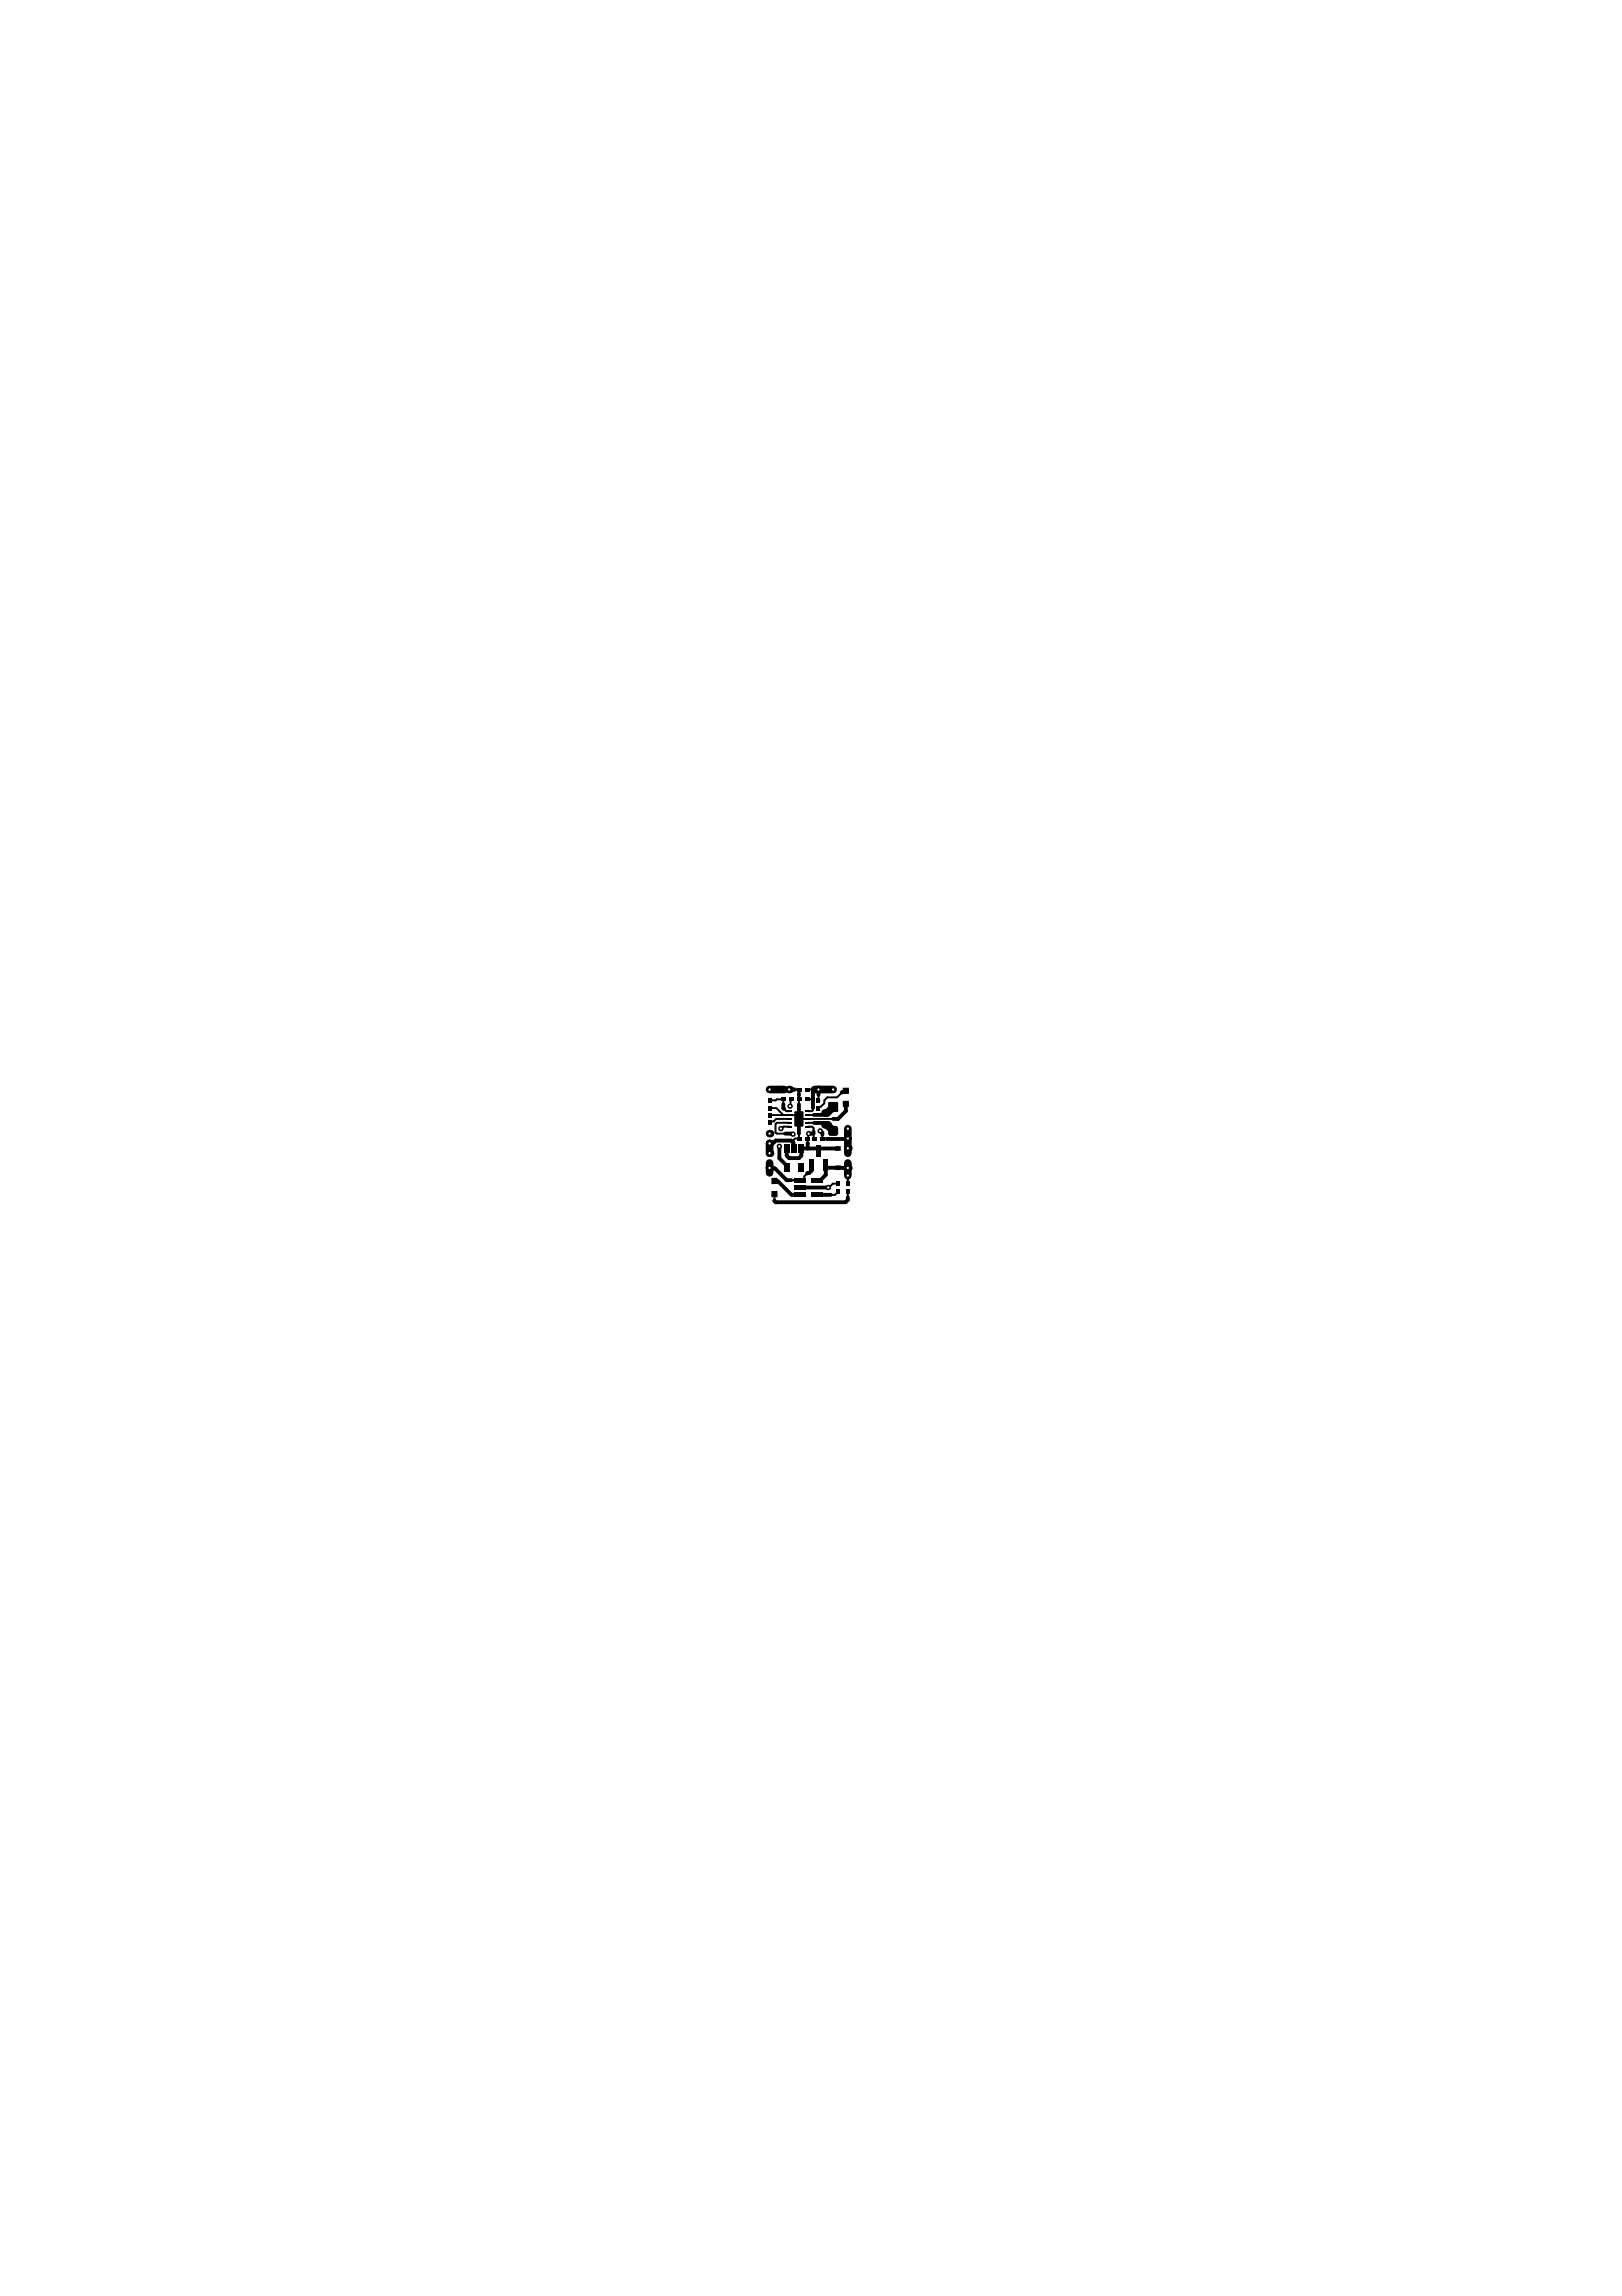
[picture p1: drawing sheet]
<svg xmlns="http://www.w3.org/2000/svg" width="210mm" height="297mm" viewBox="0 0 210 297" stroke-linecap="round" stroke-linejoin="round" font-family="sans-serif">
<g fill="none" stroke="#000" stroke-width=".25">
<path d="M99.6 142.4l1.8-.2v.7M99.6 144.3h3.3l.5 .5h4.4M99.6 143.4h.9l.9 .9M100.2 152.8h.4M100.2 154.5v.8M101.4 144.3h.1M101.5 143.5l.3 .3h.4M102.2 145.8h-.8l-.3 .2M102.2 145.3h-1.7l-.1 .1v1.1l.1 .2h1.1M102.2 144.8h-1.8l-.3 .3h-.4l-.1 .2M102.4 142.2l-.2 .9M102.8 141h.7"/>
<path d="M103.4 141.1v.4M103.4 141.7v.4l.1 .1M103.4 146.7v.5M103.5 142.2l-.1 .1v.6M103.5 142.2h.1M103.5 147.3h-.6l-.2 .2v.4M103.7 148.6l.1-.1h1.9l.2 .2M104.4 151.8l-.3 .4v.3l-.2 .2h-1.5M104.5 141h.9M104.5 142.2h.7M104.6 145.8h.5l.2 .1v.5M104.6 144.3h.7"/>
<path d="M104.6 145.3h.8M104.7 146.7l-.2 .6v1.2M105.2 142.2h.1M105.2 143.4v.2l-.1 .2h-.5M105.3 146.7v.6M105.9 142.4h.1M105.9 141l-.1 .1h-.4M105.9 141.7v.7M106.1 148.6l-.2 .2M106.4 146.8v.5h.5M108.4 151.1h.1M108.5 154.1l-.4 .5h-.6"/>
<path d="M108.5 153.1h-.7l-.6 .5M108.9 141.4l-.6 .6h-1.2l-.4 .3v.4l-.8 .7M109.7 153.1h.1M109.7 152.4v.7M109.7 154.1v.8"/>
</g>
<g fill="none" stroke="#000" stroke-width=".5">
<path d="M99.6 151.1l.7 .1 1.5 1.5h.6M99.6 147.9l.1-.1h.4l.3-.2h2l.3 .3v.7h.1M100.6 152.8l1.8 1.8h1.2M100.9 148.3v1.5l.8 .9 .1 .3M101.4 142.9v.5l.1 .1M101.5 141h1.3M101.6 146.7h1M101.8 148.6v.9l.3 .3h1.3l.3-.3v-.9M103.4 141.5v.2M103.4 142.9v3.8M103.6 153.6h3.6M103.8 148.5l4.7 .1"/>
<path d="M104.5 147.9h.1M104.5 147.9v.7M104.7 146.7h.5M105 150.8v.7l-.3 .2-.3 .1M105.3 146.4v.3M105.4 145.3h1.4l.2 .2M105.4 141l-.2 .2v2.2M105.7 154.6h1.8M105.9 141v.7M106.1 146.3l.3 .2v.3M106.9 150.8v1.2l-.7 .7h-.5M107 147.4h2.7"/>
<path d="M107.2 151.1h1.2M107.8 143.2l-1 1h-1.5M108.5 151.1h.1M108.5 151.1h1.2M109.5 142.8v.9l-1 1.1h-.7M109.5 141.1l-.2 .2h-.3l-.1 .1M109.7 154.9v.3l-.3 .3h-9l-.2-.2M109.7 152.1v.3"/>
</g>
<g fill="#000">
<circle cx="102.6" cy="146.7" r=".35"/>
<circle cx="102.8" cy="141" r=".25"/>
<circle cx="103.6" cy="153.6" r=".25"/>
<circle cx="105.4" cy="141" r=".25"/>
<circle cx="107" cy="145.5" r=".5"/>
<circle cx="107.2" cy="153.6" r=".25"/>
<circle cx="107.8" cy="146.3" r=".25"/>
<circle cx="109.7" cy="147.4" r=".25"/>
</g>
<path d="M99.6 141h1.9M99.6 147.9v1.3M99.6 150.5v1.2M105.4 141h2.4M106.8 145.5h.2l.8 .8M107.8 143.2l-.8 .8h-.2M109.7 146v3.2M109.7 150.5v1.6" fill="none" stroke="#000" stroke-width="1"/>
<circle cx="102.6" cy="146.7" r=".15" fill="#fff"/>
<circle cx="100.9" cy="148.3" r=".35" fill="#000"/>
<circle cx="100.9" cy="148.3" r=".15" fill="#fff"/>
<circle cx="102.2" cy="143.1" r=".35" fill="#000"/>
<circle cx="102.2" cy="143.1" r=".15" fill="#fff"/>
<circle cx="106.1" cy="146.3" r=".35" fill="#000"/>
<circle cx="106.1" cy="146.3" r=".15" fill="#fff"/>
<circle cx="101.1" cy="146" r=".35" fill="#000"/>
<circle cx="101.1" cy="146" r=".15" fill="#fff"/>
<circle cx="99.6" cy="141" r=".35" fill="#000"/>
<circle cx="99.6" cy="141" r=".15" fill="#fff"/>
<circle cx="104.7" cy="146.7" r=".35" fill="#000"/>
<circle cx="104.7" cy="146.7" r=".15" fill="#fff"/>
<circle cx="109.7" cy="147.3" r=".35" fill="#000"/>
<circle cx="109.7" cy="147.3" r=".15" fill="#fff"/>
<circle cx="109.7" cy="152.1" r=".35" fill="#000"/>
<circle cx="109.7" cy="152.1" r=".15" fill="#fff"/>
<circle cx="109.7" cy="146" r=".35" fill="#000"/>
<circle cx="109.7" cy="146" r=".15" fill="#fff"/>
<circle cx="107.2" cy="153.6" r=".35" fill="#000"/>
<circle cx="107.2" cy="153.6" r=".15" fill="#fff"/>
<circle cx="107.8" cy="141" r=".35" fill="#000"/>
<circle cx="107.8" cy="141" r=".15" fill="#fff"/>
<circle cx="103.4" cy="144.8" r=".25" fill="#000"/>
<circle cx="103.4" cy="144.8" r=".15" fill="#fff"/>
<circle cx="103.4" cy="145.4" r=".25" fill="#000"/>
<circle cx="103.4" cy="145.4" r=".15" fill="#fff"/>
<circle cx="102.1" cy="141" r=".5" fill="#000"/>
<circle cx="102.1" cy="141" r=".15" fill="#fff"/>
<circle cx="103.4" cy="144.1" r=".25" fill="#000"/>
<circle cx="103.4" cy="144.1" r=".15" fill="#fff"/>
<circle cx="109.7" cy="148.6" r=".5" fill="#000"/>
<circle cx="109.7" cy="148.6" r=".15" fill="#fff"/>
<circle cx="109.7" cy="151.1" r=".5" fill="#000"/>
<circle cx="109.7" cy="151.1" r=".15" fill="#fff"/>
<circle cx="105.9" cy="141" r=".5" fill="#000"/>
<circle cx="105.9" cy="141" r=".15" fill="#fff"/>
<circle cx="99.6" cy="146.7" r=".5" fill="#000"/>
<circle cx="99.6" cy="146.7" r=".15" fill="#fff"/>
<circle cx="99.6" cy="151.1" r=".5" fill="#000"/>
<circle cx="99.6" cy="151.1" r=".15" fill="#fff"/>
<circle cx="99.6" cy="147.9" r=".5" fill="#000"/>
<circle cx="99.6" cy="147.9" r=".15" fill="#fff"/>
<circle cx="99.6" cy="149.2" r=".5" fill="#000"/>
<circle cx="99.6" cy="149.2" r=".15" fill="#fff"/>
<g fill="#000">
<path d="M99.3 143.1h.5v.6h-.5z" fill-rule="evenodd"/>
<path d="M99.3 142.1h.5v.6h-.5z" fill-rule="evenodd"/>
<path d="M99.3 145h.5v.6h-.5z" fill-rule="evenodd"/>
<path d="M99.3 144h.5v.6h-.5z" fill-rule="evenodd"/>
<path d="M99.8 154.2l.1-.1h.6l.1 .1v.6l-.1 .1h-.6l-.1-.1z" fill-rule="evenodd"/>
<path d="M99.8 152.5l.1-.1h.6l.1 .1v.6l-.1 .1h-.6l-.1-.1z" fill-rule="evenodd"/>
<path d="M101.1 142h.6v.5h-.6z" fill-rule="evenodd"/>
<path d="M101.9 144.1h.6v.3h-.6z" fill-rule="evenodd"/>
<path d="M101.9 143.6h.6v.3h-.6z" fill-rule="evenodd"/>
<path d="M101.9 144.6h.6v.3h-.6z" fill-rule="evenodd"/>
<path d="M101.9 145.1h.6v.3h-.6z" fill-rule="evenodd"/>
<path d="M101.9 145.6h.6v.3h-.6z" fill-rule="evenodd"/>
<path d="M101.5 150.5h.6v1.1h-.6z" fill-rule="evenodd"/>
<path d="M101.5 148.1h.6v1.1h-.6z" fill-rule="evenodd"/>
<path d="M102.1 142h.6v.5h-.6z" fill-rule="evenodd"/>
<path d="M102.9 154.3h1.4v.6h-1.4z" fill-rule="evenodd"/>
<path d="M102.9 153.4h1.4v.5h-1.4z" fill-rule="evenodd"/>
<path d="M102.9 152.4h1.4v.6h-1.4z" fill-rule="evenodd"/>
<path d="M102.9 143.8h.9l.2 .1v1.7l-.2 .2h-.9l-.1-.2v-1.7z" fill-rule="evenodd"/>
<path d="M102.4 148.1h.7v1.1h-.7z" fill-rule="evenodd"/>
<path d="M103.2 142h.6v.5h-.6z" fill-rule="evenodd"/>
<path d="M103.2 140.7h.6v.5h-.6z" fill-rule="evenodd"/>
<path d="M103.2 147h.6v.5h-.6z" fill-rule="evenodd"/>
<path d="M103.4 148.1h.6v1.1h-.6z" fill-rule="evenodd"/>
<path d="M103.4 150.5h.6v1.1h-.6z" fill-rule="evenodd"/>
<path d="M104.3 144.1h.6v.3h-.6z" fill-rule="evenodd"/>
<path d="M104.3 143.6h.6v.3h-.6z" fill-rule="evenodd"/>
<path d="M104.3 144.6h.6v.3h-.6z" fill-rule="evenodd"/>
<path d="M104.3 145.1h.6v.3h-.6z" fill-rule="evenodd"/>
<path d="M104.3 145.6h.6v.3h-.6z" fill-rule="evenodd"/>
<path d="M104.7 150h.6v1.5h-.6z" fill-rule="evenodd"/>
<path d="M104.2 142h.6v.5h-.6z" fill-rule="evenodd"/>
<path d="M104.2 140.7h.6v.5h-.6z" fill-rule="evenodd"/>
<path d="M104.2 147h.6v.5h-.6z" fill-rule="evenodd"/>
<path d="M105 152.4h1.4v.6h-1.4z" fill-rule="evenodd"/>
<path d="M105 154.3h1.4v.6h-1.4z" fill-rule="evenodd"/>
<path d="M105.1 147h.6v.5h-.6z" fill-rule="evenodd"/>
<path d="M105.6 148.1h.6v1.5h-.6z" fill-rule="evenodd"/>
<path d="M105.7 143.1h.5v.6h-.5z" fill-rule="evenodd"/>
<path d="M105.7 142.1h.5v.6h-.5z" fill-rule="evenodd"/>
<path d="M106.1 147h.6v.5h-.6z" fill-rule="evenodd"/>
<path d="M106.6 150h.6v1.5h-.6z" fill-rule="evenodd"/>
<path d="M107.3 142.6h1l.2 .1v1l-.2 .2h-1l-.1-.2v-1z" fill-rule="evenodd"/>
<path d="M107.5 145.7h.6l.4 .3v.6l-.4 .4h-.6l-.3-.4v-.6z" fill-rule="evenodd"/>
<path d="M108.2 153.8h.5v.6h-.5z" fill-rule="evenodd"/>
<path d="M108.2 152.8h.5v.6h-.5z" fill-rule="evenodd"/>
<path d="M108.2 150.8h.5l.1 .5-.1 .1h-.5l-.1-.1z" fill-rule="evenodd"/>
<path d="M108.2 148.3h.5l.1 .5-.1 .1h-.5l-.1-.1z" fill-rule="evenodd"/>
<path d="M109.5 153.8h.5v.6h-.5z" fill-rule="evenodd"/>
<path d="M109.5 152.8h.5v.6h-.5z" fill-rule="evenodd"/>
<path d="M109.1 140.8l.1-.1h.6l.1 .1v.6l-.1 .1h-.6l-.1-.1z" fill-rule="evenodd"/>
<path d="M109.1 142.5l.1-.1h.6l.1 .1v.6l-.1 .1h-.6l-.1-.1z" fill-rule="evenodd"/>
</g>
<g fill="#000">
<path d="M99.8 154.2h.1zM99.9 154.1v.1h-.1z"/>
<path d="M99.9 154.8v.1zM99.8 154.8h.1v.1z"/>
<path d="M99.8 152.5h.1zM99.9 152.4v.1h-.1z"/>
<path d="M99.9 153.1v.1zM99.8 153.1h.1v.1z"/>
<path d="M100.5 154.8h.1zM100.5 154.8h.1l-.1 .1z"/>
<path d="M100.5 154.1v.1zM100.5 154.1l.1 .1h-.1z"/>
<path d="M100.5 153.1h.1zM100.5 153.1h.1l-.1 .1z"/>
<path d="M100.5 152.4v.1zM100.5 152.4l.1 .1h-.1z"/>
<path d="M102.8 143.9h.1zM102.8 143.8h.1v.1h-.1z"/>
<path d="M102.9 145.6v.2zM102.8 145.6h.1v.2z"/>
<path d="M103.8 145.6h.2zM103.8 145.6h.2l-.2 .2z"/>
<path d="M103.8 143.8v.1zM103.8 143.8l.2 .1h-.2z"/>
<path d="M107.2 142.7h.1zM107.2 142.6h.1v.1h-.1z"/>
<path d="M107.3 143.7v.2zM107.2 143.7h.1v.2z"/>
<path d="M107.2 146h.3zM107.3 145.7h.2v.3h-.3z"/>
<path d="M107.5 146.6v.4zM107.2 146.6h.3v.4l-.3-.2z"/>
<path d="M108.1 146.6h.4zM108.1 146.6h.4l-.1 .2-.3 .2z"/>
<path d="M108.1 145.7v.3zM108.1 145.7h.2l.2 .3h-.4z"/>
<path d="M108.1 150.9h.1zM108.1 150.8l.1 .1z"/>
<path d="M108.2 151.3v.1zM108.1 151.3l.1 .1z"/>
<path d="M108.1 148.4h.1zM108.1 148.3l.1 .1z"/>
<path d="M108.2 148.8v.1zM108.1 148.8l.1 .1z"/>
<path d="M108.3 143.7h.2zM108.3 143.7h.2l-.2 .2z"/>
<path d="M108.3 142.6v.1zM108.3 142.6l.2 .1h-.2z"/>
<path d="M108.7 151.3h.1zM108.7 151.3h.1l-.1 .1z"/>
<path d="M108.7 150.8v.1zM108.7 150.8l.1 .1z"/>
<path d="M108.7 148.8h.1zM108.7 148.8h.1l-.1 .1z"/>
<path d="M108.7 148.3v.1zM108.7 148.3l.1 .1z"/>
<path d="M109.1 140.8h.1zM109.1 140.8l.1-.1v.1h-.1z"/>
<path d="M109.2 141.4v.1zM109.1 141.4h.1v.1z"/>
<path d="M109.1 142.5h.1zM109.1 142.4h.1v.1h-.1z"/>
<path d="M109.2 143.1v.1zM109.1 143.1h.1v.1z"/>
<path d="M109.8 141.4h.1zM109.8 141.4h.1l-.1 .1z"/>
<path d="M109.8 140.7v.1zM109.8 140.7l.1 .1h-.1z"/>
<path d="M109.8 143.1h.1zM109.8 143.1h.1l-.1 .1z"/>
<path d="M109.8 142.4v.1zM109.8 142.4l.1 .1h-.1z"/>
</g>
</svg>
